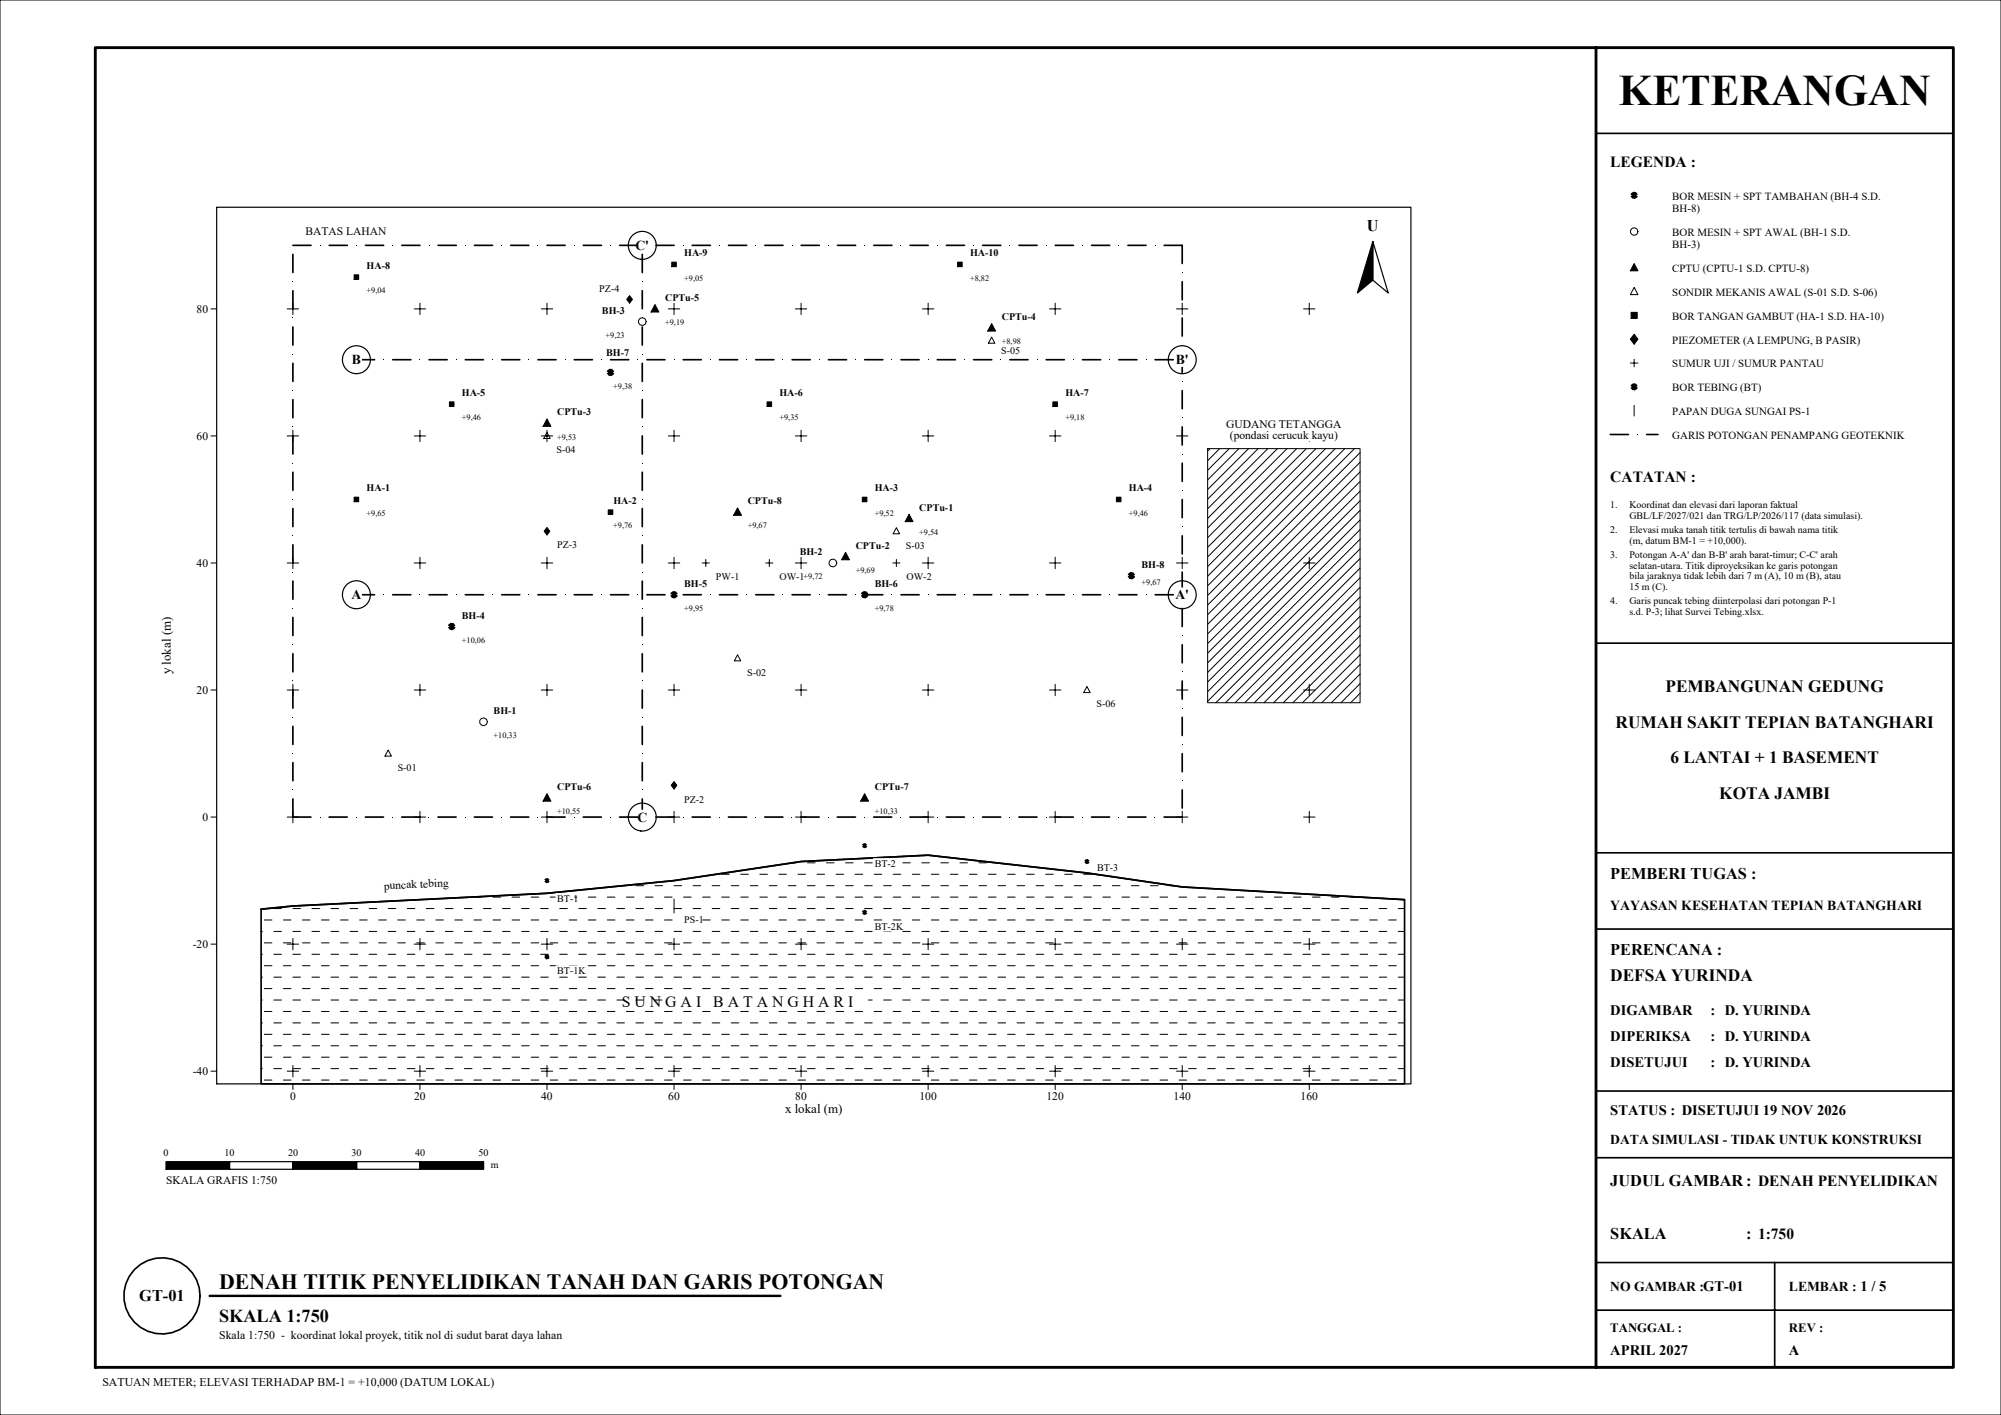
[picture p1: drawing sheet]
<svg xmlns="http://www.w3.org/2000/svg" width="420mm" height="297mm" viewBox="0 0 420 297" stroke-linecap="round" stroke-linejoin="round" font-family="sans-serif">
<defs><g id="words">
<text font-size="9.2" x="339.7" y="22">KETERANGAN</text>
<text font-size="4.6" x="46" y="270.5">DENAH TITIK PENYELIDIKAN TANAH DAN GARIS POTONGAN</text>
<text font-size="3.8" x="46" y="277.5">SKALA 1:750</text>
<g font-size="3.6">
<text x="349.6" y="145.2">PEMBANGUNAN GEDUNG</text>
<text x="339.1" y="152.7">RUMAH SAKIT TEPIAN BATANGHARI</text>
<text x="350.6" y="160.2">6 LANTAI + 1 BASEMENT</text>
<text x="360.9" y="167.7">KOTA JAMBI</text>
<text x="338" y="206">DEFSA YURINDA</text>
</g>
<g font-size="3.4">
<text x="286.9" y="48.5">U</text>
<text x="338" y="184.5">PEMBERI TUGAS :</text>
<text x="338" y="200.5">PERENCANA :</text>
<text x="338" y="249">JUDUL GAMBAR: DENAH PENYELIDIKAN</text>
<text x="338" y="260">SKALA</text>
<text x="366.5" y="260">: 1:750</text>
<text x="29.2" y="273.1">GT-01</text>
</g>
<g font-size="3.3">
<text x="130.5" y="211.4">S U N</text>
<text x="139.6" y="211.4">G A I</text>
<text x="149.7" y="211.4">B A T A N G H A R I</text>
</g>
<g font-size="3.2">
<text x="338" y="35">LEGENDA :</text>
<text x="338" y="101.2">CATATAN :</text>
</g>
<g font-size="3.1">
<text x="338" y="213">DIGAMBAR</text>
<text x="359" y="213">: D. YURINDA</text>
<text x="338" y="218.5">DIPERIKSA</text>
<text x="359" y="218.5">: D. YURINDA</text>
<text x="338" y="224">DISETUJUI</text>
<text x="359" y="224">: D. YURINDA</text>
<text x="338" y="234">STATUS : DISETUJUI 19 NOV 2026</text>
<text x="338" y="284.5">APRIL 2027</text>
<text x="375.5" y="284.5">A</text>
</g>
<g font-size="2.9">
<text x="133.4" y="52.5">C'</text>
<text x="73.9" y="76.5">B</text>
<text x="246.8" y="76.5">B</text>
<text x="248.7" y="76.5">'</text>
<text x="73.8" y="125.8">A</text>
<text x="246.7" y="125.8">A'</text>
<text x="133.8" y="172.5">C</text>
<text x="338" y="191">YAYASAN KESEHATAN TEPIAN BATANGHARI</text>
<text x="338" y="240.2">DATA SIMULASI - TIDAK UNTUK KONSTRUKSI</text>
<text x="338" y="271">NO GAMBAR :GT-01</text>
<text x="375.5" y="271">LEMBAR : 1 / 5</text>
</g>
<g font-size="2.7">
<text x="35.9" y="141.5" transform="rotate(-90 35.9 141.5)">y lokal (m)</text>
<text x="164.8" y="233.7">x lokal (m)</text>
<text x="338" y="279.5">TANGGAL :</text>
<text x="375.5" y="279.5">REV :</text>
</g>
<g font-size="2.5">
<text x="46" y="281">Skala 1:750 - koordinat lokal proyek, titik nol di sudut barat daya lahan</text>
<text x="21.5" y="291">SATUAN METER; ELEVASI TERHADAP BM-1 = +10,000 (DATUM LOKAL)</text>
</g>
<g font-size="2.4">
<text x="64.1" y="49.4">BATAS LAHAN</text>
<text x="41.3" y="65.6">80</text>
<text x="257.4" y="89.8">GUDA</text>
<text x="264.3" y="89.8">NG TETANGGA</text>
<text x="41.3" y="92.3">60</text>
<text x="258.1" y="92.2">(pondasi cerucuk</text>
<text x="275.3" y="92.2">kayu)</text>
<text x="41.3" y="119">40</text>
<text x="41.3" y="145.6">20</text>
<text x="42.5" y="172.3">0</text>
<text x="80.6" y="186.7" transform="rotate(-3 80.6 186.7)">puncak tebing</text>
<text x="40.5" y="199">-20</text>
<text x="40.5" y="225.6">-40</text>
<text x="60.9" y="230.9">0</text>
<text x="86.9" y="230.9">20</text>
<text x="113.6" y="230.9">40</text>
<text x="140.3" y="230.9">60</text>
<text x="166.9" y="230.9">80</text>
<text x="193" y="230.9">100</text>
<text x="219.7" y="230.9">120</text>
<text x="246.3" y="230.9">140</text>
<text x="273" y="230.9">160</text>
<text x="34.8" y="248.4">SKALA GRAFIS 1:750</text>
</g>
<g font-size="2.3">
<text x="351" y="41.9">BOR MESIN + SPT TAMBAHAN (BH-4 S.D.</text>
<text x="351" y="44.5">BH-8)</text>
<text x="351" y="49.5">BOR MESIN + SPT AWAL (BH-1 S.D.</text>
<text x="351" y="52.1">BH-3)</text>
<text x="351" y="57.1">CPTU (CPTU-1 S.D. CPTU-8)</text>
<text x="351" y="62.1">SONDIR MEKANIS AWAL (S-01 S.D. S-06)</text>
<text x="351" y="67.1">BOR TANGAN GAMBUT (HA-1 S.D. HA-10)</text>
<text x="351" y="72.1">PIEZOMETER (A LEMPUNG, B PASIR)</text>
<text x="351" y="77.1">SUMUR UJI / SUMUR PANTAU</text>
<text x="351" y="82.1">BOR TEBING (BT)</text>
<text x="351" y="87.1">PAPAN DUGA SUNGAI PS-1</text>
<text x="351" y="92.1">GARIS POTONGAN PENAMPANG GEOTEKNIK</text>
</g>
<g font-size="2.1">
<text x="143.6" y="53.8">HA-</text>
<text x="147.5" y="53.8">9</text>
<text x="203.6" y="53.8">HA-1</text>
<text x="208.5" y="53.8">0</text>
<text x="76.9" y="56.5">HA-</text>
<text x="80.8" y="56.5">8</text>
<text x="125.8" y="61.4">PZ-4</text>
<text x="126.3" y="65.8">BH-3</text>
<text x="139.6" y="63.2">CPTu</text>
<text x="145" y="63.2">-5</text>
<text x="210.3" y="67.2">CPTu</text>
<text x="215.7" y="67.2">-4</text>
<text x="127.3" y="74.8">BH-</text>
<text x="131" y="74.8">7</text>
<text x="210.1" y="74.3">S-05</text>
<text x="96.9" y="83.2">HA-</text>
<text x="100.8" y="83.2">5</text>
<text x="163.6" y="83.2">HA-</text>
<text x="167.5" y="83.2">6</text>
<text x="223.6" y="83.2">HA-</text>
<text x="227.5" y="83.2">7</text>
<text x="116.9" y="87.2">CPTu</text>
<text x="122.3" y="87.2">-3</text>
<text x="116.8" y="95.1">S-04</text>
<text x="76.9" y="103.2">HA-</text>
<text x="80.8" y="103.2">1</text>
<text x="128.8" y="105.8">HA-</text>
<text x="132.6" y="105.8">2</text>
<text x="156.9" y="105.8">CPTu</text>
<text x="162.3" y="105.8">-8</text>
<text x="183.6" y="103.2">HA-</text>
<text x="187.5" y="103.2">3</text>
<text x="192.9" y="107.2">CPTu</text>
<text x="198.3" y="107.2">-1</text>
<text x="236.9" y="103.2">HA-</text>
<text x="240.8" y="103.2">4</text>
<text x="338" y="106.7">1.</text>
<text x="342" y="106.7">Koordinat dan elevasi dari laporan faktual</text>
<text x="338" y="111.9">2.</text>
<text x="342" y="109">GBL/LF/2027/021 dan TRG/LP/2026/117 (data simulasi).</text>
<text x="342" y="111.9">Elevasi muka tanah titik tertulis di bawah nama titik</text>
<text x="116.9" y="115.1">PZ-3</text>
<text x="167.9" y="116.5">BH-2</text>
<text x="179.6" y="115.2">CPTu</text>
<text x="185" y="115.2">-2</text>
<text x="190.1" y="115.1">S-03</text>
<text x="239.6" y="119.2">BH-</text>
<text x="243.4" y="119.2">8</text>
<text x="338" y="117.1">3.</text>
<text x="342" y="114.2">(m, datum BM-1 = +10,000).</text>
<text x="342" y="117.1">Potongan A-A' dan B-B' arah barat-timur; C-C' arah</text>
<text x="342" y="119.4">selatan-utara. Titik diproyeksikan ke garis potongan</text>
<text x="143.6" y="123.2">BH-</text>
<text x="147.4" y="123.2">5</text>
<text x="150.3" y="121.8">PW-</text>
<text x="154.2" y="121.8">1</text>
<text x="163.6" y="121.8">OW-</text>
<text x="167.8" y="121.8">1</text>
<text x="183.6" y="123.2">BH-</text>
<text x="187.4" y="123.2">6</text>
<text x="190.3" y="121.8">OW-</text>
<text x="194.5" y="121.8">2</text>
<text x="342" y="121.6">bila jaraknya tidak lebih dari 7 m (A), 10 m (B), atau</text>
<text x="342" y="123.8">15 m (C).</text>
<text x="96.9" y="129.8">BH-</text>
<text x="100.7" y="129.8">4</text>
<text x="338" y="126.8">4.</text>
<text x="342" y="126.8">Garis puncak tebing diinterpolasi dari potongan P-1</text>
<text x="342" y="129.1">s.d. P-3; lihat Survei Tebing.xlsx.</text>
<text x="156.8" y="141.8">S-02</text>
<text x="103.6" y="149.8">BH-</text>
<text x="107.4" y="149.8">1</text>
<text x="230.1" y="148.5">S-06</text>
<text x="83.5" y="161.8">S-01</text>
<text x="116.9" y="165.8">CPTu</text>
<text x="122.3" y="165.8">-6</text>
<text x="183.6" y="165.8">CPTu</text>
<text x="189" y="165.8">-7</text>
<text x="143.6" y="168.5">PZ-2</text>
<text x="183.6" y="182">BT-2</text>
<text x="230.3" y="182.8">BT-3</text>
<text x="116.9" y="189.3">BT-1</text>
<text x="143.6" y="193.8">PS-1</text>
<text x="183.6" y="195.1">BT-2</text>
<text x="188.1" y="195.1">K</text>
<text x="116.9" y="204.5">BT-1</text>
<text x="121.4" y="204.5">K</text>
<text x="34.3" y="242.6">0</text>
<text x="47.1" y="242.6">10</text>
<text x="60.5" y="242.6">20</text>
<text x="73.8" y="242.6">30</text>
<text x="87.1" y="242.6">40</text>
<text x="100.5" y="242.6">50</text>
<text x="103" y="245.2">m</text>
</g>
<g font-size="1.7">
<text x="143.6" y="58.9">+9,05</text>
<text x="203.6" y="58.9">+8,82</text>
<text x="76.9" y="61.6">+9,04</text>
<text x="127.1" y="70.9">+9,23</text>
<text x="139.6" y="68.3">+9,19</text>
<text x="210.3" y="72.3">+8,98</text>
<text x="128.7" y="81.6">+9,38</text>
<text x="96.9" y="88.3">+9,46</text>
<text x="163.6" y="88.3">+9,35</text>
<text x="223.6" y="88.3">+9,18</text>
<text x="116.9" y="92.3">+9,53</text>
<text x="76.9" y="108.3">+9,65</text>
<text x="128.7" y="110.9">+9,76</text>
<text x="156.9" y="110.9">+9,67</text>
<text x="183.6" y="108.3">+9,52</text>
<text x="192.9" y="112.3">+9,54</text>
<text x="236.9" y="108.3">+9,46</text>
<text x="168.7" y="121.6">+9,72</text>
<text x="179.6" y="120.3">+9,69</text>
<text x="239.6" y="122.9">+9,67</text>
<text x="143.6" y="128.3">+9,95</text>
<text x="183.6" y="128.3">+9,78</text>
<text x="96.9" y="134.9">+10,06</text>
<text x="103.6" y="154.9">+10,33</text>
<text x="116.9" y="170.9">+10,55</text>
<text x="183.6" y="170.9">+10,33</text>
</g>
</g></defs>
<!-- layer: KERTAS-SKALA -->
<g fill="#000">
<path d="M34.8 245.4h13.4v-1.6zM34.8 243.8v1.6l13.4-1.6z"/>
<path d="M61.5 245.4h13.3v-1.6zM61.5 243.8v1.6l13.3-1.6z"/>
<path d="M88.2 245.4h13.3v-1.6zM88.2 243.8v1.6l13.3-1.6z"/>
</g>
<!-- layer: KOP -->
<path d="M0 0h420v297h-420z" fill="none" stroke="#000" stroke-width=".21"/>
<path d="M20 10h390v277h-390zM335 10v277" fill="none" stroke="#000" stroke-width=".6"/>
<path d="M335 28h75M335 135h75M335 179h75M335 195h75M335 229h75M335 243h75M335 265h75M335 275h75M372.5 265v22M335 287h75" fill="none" stroke="#000" stroke-width=".35"/>
<!-- layer: M-DATA -->
<g fill="none" stroke="#000" stroke-width=".21">
<path d="M74.3 57.7h1v.9h-1zM141 55h1v1h-1zM201 55h1v1h-1zM132.1 62.1l.6 .7-.6 .8-.6-.8zM137.5 63.9l.8 1.6h-1.6zM208.1 70.8l.7 1.2h-1.3zM208.1 67.9l.9 1.6h-1.7zM94.3 84.4h1v.9h-1zM114.8 90.8l.7 1.2h-1.4zM114.8 87.9l.8 1.6h-1.6zM161 84.4h1v.9h-1zM221 84.4h1v.9h-1z"/>
<path d="M253.5 94.2h32v53.3h-32zM254 94.2l-.5 .5M256 94.2l-2.5 2.5M258 94.2l-4.5 4.5M260 94.2l-6.5 6.5M262.1 94.2l-8.6 8.6M264.1 94.2l-10.6 10.6M266.1 94.2l-12.6 12.6M268.1 94.2l-14.6 14.6M270.1 94.2l-16.6 16.6M272.2 94.2l-18.7 18.7M274.2 94.2l-20.7 20.7"/>
<path d="M276.2 94.2l-22.7 22.7M278.2 94.2l-24.7 24.7M280.2 94.2l-26.7 26.7M282.3 94.2l-28.8 28.8M284.3 94.2l-30.8 30.8M285.5 99l-32 32M285.5 97l-32 32M285.5 95l-32 32M74.3 104.4h1v.9h-1zM114.8 110.7l.6 .8-.6 .8-.6-.8zM127.7 107h.9v1h-.9zM147.4 118.2h1.5"/>
<path d="M148.1 117.4v1.5M154.8 106.6l.8 1.6h-1.6zM160.7 118.2h1.5M161.5 117.4v1.5M177.5 115.9l.8 1.6h-1.6zM181 104.4h1v.9h-1zM187.4 118.2h1.5M188.1 110.8l.7 1.2h-1.3zM188.1 117.4v1.5M190.8 107.9l.8 1.6h-1.6zM234.3 104.4h1v.9h-1zM285.5 119.2l-28.3 28.3"/>
<path d="M285.5 117.2l-30.3 30.3M285.5 115.2l-32 32M285.5 113.2l-32 32M285.5 111.2l-32 32M285.5 109.1l-32 32M285.5 107.1l-32 32M285.5 105.1l-32 32M285.5 103.1l-32 32M285.5 101.1l-32 32M154.8 137.4l.7 1.3h-1.4zM285.5 139.5l-8.1 8M285.5 137.4l-10.1 10.1"/>
<path d="M285.5 135.4l-12.1 12.1M285.5 133.4l-14.1 14.1M285.5 131.4l-16.2 16.1M285.5 129.4l-18.2 18.1M285.5 127.3l-20.2 20.2M285.5 125.3l-22.2 22.2M285.5 123.3l-24.2 24.2M285.5 121.3l-26.3 26.2M81.5 157.4l.7 1.3h-1.4zM228.1 144.1l.7 1.3h-1.3zM285.5 145.5l-2 2M285.5 143.5l-4 4"/>
<path d="M285.5 141.5l-6 6M114.8 166.6l.8 1.6h-1.6zM141.5 164.1l.6 .7-.6 .8-.6-.8zM181.5 166.6l.8 1.6h-1.6zM141.5 188.7v2.9"/>
<circle cx="134.8" cy="67.5" r=".82"/>
<circle cx="174.8" cy="118.2" r=".82"/>
<circle cx="101.5" cy="151.5" r=".82"/>
</g>
<!-- layer: M-DATA-AIR -->
<g fill="none" stroke="#000" stroke-width=".21">
<path d="M54.8 195.5h.3M55.5 197.9h1.6M55.5 193.1h1.6M57.5 195.5h1.6M57.5 190.7h1.6M59.5 197.9h1.6M59.5 193.1h1.6M61.5 195.5h1.6M61.5 190.7h1.6M63.5 197.9h1.6M63.5 193.1h1.6M65.5 195.5h1.6"/>
<path d="M65.5 190.7h1.6M67.5 197.9h1.6M67.5 193.1h1.6M69.5 195.5h1.6M69.5 190.7h1.6M71.5 197.9h1.6M71.5 193.1h1.6M73.5 195.5h1.6M73.5 190.7h1.6M75.5 197.9h1.6M75.5 193.1h1.6M77.5 195.5h1.6"/>
<path d="M77.5 190.7h1.6M79.5 197.9h1.6M79.5 193.1h1.6M81.5 195.5h1.6M81.5 190.7h1.6M83.5 197.9h1.6M83.5 193.1h1.6M85.5 195.5h1.6M85.5 190.7h1.6M87.5 197.9h1.6M87.5 193.1h1.6M89.5 195.5h1.6"/>
<path d="M89.5 190.7h1.6M91.5 197.9h1.6M91.5 193.1h1.6M93.5 195.5h1.6M93.5 190.7h1.6M95.5 197.9h1.6M95.5 193.1h1.6M97.5 195.5h1.6M97.5 190.7h1.6M99.5 197.9h1.6M99.5 193.1h1.6M99.5 188.3h1.6"/>
<path d="M101.5 195.5h1.6M101.5 190.7h1.6M103.5 197.9h1.6M103.5 193.1h1.6M103.5 188.3h1.6M105.5 195.5h1.6M105.5 190.7h1.6M107.5 197.9h1.6M107.5 193.1h1.6M107.5 188.3h1.6M109.5 195.5h1.6M109.5 190.7h1.6"/>
<path d="M111.5 197.9h1.6M111.5 193.1h1.6M111.5 188.3h1.6M113.5 195.5h1.6M113.5 190.7h1.6M115.5 197.9h1.6M115.5 193.1h1.6M115.5 188.3h1.6M117.5 195.5h1.6M117.5 190.7h1.6M119.5 197.9h1.6M119.5 193.1h1.6"/>
<path d="M119.5 188.3h1.6M121.5 195.5h1.6M121.5 190.7h1.6M123.5 197.9h1.6M123.5 193.1h1.6M123.5 188.3h1.6M125.5 195.5h1.6M125.5 190.7h1.6M127.5 197.9h1.6M127.5 193.1h1.6M127.5 188.3h1.6M129.5 195.5h1.6"/>
<path d="M129.5 190.7h1.6M130.8 185.9h.3M131.5 197.9h1.6M131.5 193.1h1.6M131.5 188.3h1.6M133.5 195.5h1.6M133.5 190.7h1.6M133.5 185.9h1.6M135.5 197.9h1.6M135.5 193.1h1.6M135.5 188.3h1.6M137.5 195.5h1.6"/>
<path d="M137.5 190.7h1.6M137.5 185.9h1.6M139.5 197.9h1.6M139.5 193.1h1.6M139.5 188.3h1.6M141.5 195.5h1.6M141.5 190.7h1.6M141.5 185.9h1.6M143.5 197.9h1.6M143.5 193.1h1.6M143.5 188.3h1.6M145.5 195.5h1.6"/>
<path d="M145.5 190.7h1.6M145.5 185.9h1.6M147.5 197.9h1.6M147.5 193.1h1.6M147.5 188.3h1.6M149.5 195.5h1.6M149.5 190.7h1.6M149.5 185.9h1.6M151.5 197.9h1.6M151.5 193.1h1.6M151.5 188.3h1.6M151.5 183.5h1.6"/>
<path d="M153.5 195.5h1.6M153.5 190.7h1.6M153.5 185.9h1.6M155.5 197.9h1.6M155.5 193.1h1.6M155.5 188.3h1.6M155.5 183.5h1.6M157.5 195.5h1.6M157.5 190.7h1.6M157.5 185.9h1.6M159.5 197.9h1.6M159.5 193.1h1.6"/>
<path d="M159.5 188.3h1.6M159.5 183.5h1.6M161.5 195.5h1.6M161.5 190.7h1.6M161.5 185.9h1.6M163.5 197.9h1.6M163.5 193.1h1.6M163.5 188.3h1.6M163.5 183.5h1.6M165.5 195.5h1.6M165.5 190.7h1.6M165.5 185.9h1.6"/>
<path d="M166.4 181.1h.7M167.5 197.9h1.6M167.5 193.1h1.6M167.5 188.3h1.6M167.5 183.5h1.6M169.5 195.5h1.6M169.5 190.7h1.6M169.5 185.9h1.6M169.5 181.1h1.6M171.5 197.9h1.6M171.5 193.1h1.6M171.5 188.3h1.6"/>
<path d="M171.5 183.5h1.6M173.5 195.5h1.6M173.5 190.7h1.6M173.5 185.9h1.6M173.5 181.1h1.6M175.5 197.9h1.6M175.5 193.1h1.6M175.5 188.3h1.6M175.5 183.5h1.6M177.5 195.5h1.6M177.5 190.7h1.6M177.5 185.9h1.6"/>
<path d="M177.5 181.1h1.6M179.5 197.9h1.6M179.5 193.1h1.6M179.5 188.3h1.6M179.5 183.5h1.6M181.5 195.5h1.6M181.5 190.7h1.6M181.5 185.9h1.6M181.5 181.1h1.6M183.5 197.9h1.6M183.5 193.1h1.6M183.5 188.3h1.6"/>
<path d="M183.5 183.5h1.6M185.5 195.5h1.6M185.5 190.7h1.6M185.5 185.9h1.6M185.5 181.1h1.6M187.5 197.9h1.6M187.5 193.1h1.6M187.5 188.3h1.6M187.5 183.5h1.6M189.5 195.5h1.6M189.5 190.7h1.6M189.5 185.9h1.6"/>
<path d="M189.5 181.1h1.6M191.5 197.9h1.6M191.5 193.1h1.6M191.5 188.3h1.6M191.5 183.5h1.6M193.5 195.5h1.6M193.5 190.7h1.6M193.5 185.9h1.6M193.5 181.1h1.6M195.5 197.9h1.6M195.5 193.1h1.6M195.5 188.3h1.6"/>
<path d="M195.5 183.5h1.6M197.5 195.5h1.6M197.5 190.7h1.6M197.5 185.9h1.6M197.5 181.1h1.6M199.5 197.9h1.6M199.5 193.1h1.6M199.5 188.3h1.6M199.5 183.5h1.6M201.5 195.5h1.6M201.5 190.7h1.6M201.5 185.9h1.6"/>
<path d="M201.5 181.1h1.6M203.5 197.9h1.6M203.5 193.1h1.6M203.5 188.3h1.6M203.5 183.5h1.6M205.5 195.5h1.6M205.5 190.7h1.6M205.5 185.9h1.6M205.5 181.1h1.6M207.5 197.9h1.6M207.5 193.1h1.6M207.5 188.3h1.6"/>
<path d="M207.5 183.5h1.6M209.5 195.5h1.6M209.5 190.7h1.6M209.5 185.9h1.6M211.5 197.9h1.6M211.5 193.1h1.6M211.5 188.3h1.6M211.5 183.5h1.6M213.5 195.5h1.6M213.5 190.7h1.6M213.5 185.9h1.6M215.5 197.9h1.6"/>
<path d="M215.5 193.1h1.6M215.5 188.3h1.6M215.5 183.5h1.6M217.5 195.5h1.6M217.5 190.7h1.6M217.5 185.9h1.6M219.5 197.9h1.6M219.5 193.1h1.6M219.5 188.3h1.6M219.5 183.5h1.6M221.5 195.5h1.6M221.5 190.7h1.6"/>
<path d="M221.5 185.9h1.6M223.5 197.9h1.6M223.5 193.1h1.6M223.5 188.3h1.6M223.5 183.5h1.6M225.5 195.5h1.6M225.5 190.7h1.6M225.5 185.9h1.6M227.5 197.9h1.6M227.5 193.1h1.6M227.5 188.3h1.6M227.5 183.5h1.6"/>
<path d="M229.5 195.5h1.6M229.5 190.7h1.6M229.5 185.9h1.6M231.5 197.9h1.6M231.5 193.1h1.6M231.5 188.3h1.6M233.5 195.5h1.6M233.5 190.7h1.6M233.5 185.9h1.6M235.5 197.9h1.6M235.5 193.1h1.6M235.5 188.3h1.6"/>
<path d="M237.5 195.5h1.6M237.5 190.7h1.6M237.5 185.9h1.6M239.5 197.9h1.6M239.5 193.1h1.6M239.5 188.3h1.6M241.5 195.5h1.6M241.5 190.7h1.6M241.5 185.9h1.6M243.5 197.9h1.6M243.5 193.1h1.6M243.5 188.3h1.6"/>
<path d="M245.5 195.5h1.6M245.5 190.7h1.6M245.5 185.9h.8M247.5 197.9h1.6M247.5 193.1h1.6M247.5 188.3h1.6M249.5 195.5h1.6M249.5 190.7h1.6M251.5 197.9h1.6M251.5 193.1h1.6M251.5 188.3h1.6M253.5 195.5h1.6"/>
<path d="M253.5 190.7h1.6M255.5 197.9h1.6M255.5 193.1h1.6M255.5 188.3h1.6M257.5 195.5h1.6M257.5 190.7h1.6M259.5 197.9h1.6M259.5 193.1h1.6M259.5 188.3h1.6M261.5 195.5h1.6M261.5 190.7h1.6M263.5 197.9h1.6"/>
<path d="M263.5 193.1h1.6M263.5 188.3h1.6M265.5 195.5h1.6M265.5 190.7h1.6M267.5 197.9h1.6M267.5 193.1h1.6M267.5 188.3h1.6M269.5 195.5h1.6M269.5 190.7h1.6M271.5 197.9h1.6M271.5 193.1h1.6M271.5 188.3h1.6"/>
<path d="M273.5 195.5h1.6M273.5 190.7h1.6M275.5 197.9h1.6M275.5 193.1h1.6M275.5 188.3h1.6M277.5 195.5h1.6M277.5 190.7h1.6M279.5 197.9h1.6M279.5 193.1h1.6M279.5 188.3h1.6M281.5 195.5h1.6M281.5 190.7h1.6"/>
<path d="M283.5 197.9h1.6M283.5 193.1h1.6M283.5 188.3h1.6M285.5 195.5h1.6M285.5 190.7h1.6M287.5 197.9h1.6M287.5 193.1h1.6M289.5 195.5h1.6M289.5 190.7h1.6M291.5 197.9h1.6M291.5 193.1h1.6M293.5 195.5h1.3"/>
<path d="M293.5 190.7h1.3M54.8 219.5h.3M54.8 214.7h.3M54.8 209.9h.3M54.8 205.1h.3M54.8 200.3h.3M55.5 217.1h1.6M55.5 212.3h1.6M55.5 207.5h1.6M55.5 202.7h1.6M57.5 219.5h1.6M57.5 214.7h1.6"/>
<path d="M57.5 209.9h1.6M57.5 205.1h1.6M57.5 200.3h1.6M59.5 217.1h1.6M59.5 212.3h1.6M59.5 207.5h1.6M59.5 202.7h1.6M61.5 219.5h1.6M61.5 214.7h1.6M61.5 209.9h1.6M61.5 205.1h1.6M61.5 200.3h1.6"/>
<path d="M63.5 217.1h1.6M63.5 212.3h1.6M63.5 207.5h1.6M63.5 202.7h1.6M65.5 219.5h1.6M65.5 214.7h1.6M65.5 209.9h1.6M65.5 205.1h1.6M65.5 200.3h1.6M67.5 217.1h1.6M67.5 212.3h1.6M67.5 207.5h1.6"/>
<path d="M67.5 202.7h1.6M69.5 219.5h1.6M69.5 214.7h1.6M69.5 209.9h1.6M69.5 205.1h1.6M69.5 200.3h1.6M71.5 217.1h1.6M71.5 212.3h1.6M71.5 207.5h1.6M71.5 202.7h1.6M73.5 219.5h1.6M73.5 214.7h1.6"/>
<path d="M73.5 209.9h1.6M73.5 205.1h1.6M73.5 200.3h1.6M75.5 217.1h1.6M75.5 212.3h1.6M75.5 207.5h1.6M75.5 202.7h1.6M77.5 219.5h1.6M77.5 214.7h1.6M77.5 209.9h1.6M77.5 205.1h1.6M77.5 200.3h1.6"/>
<path d="M79.5 217.1h1.6M79.5 212.3h1.6M79.5 207.5h1.6M79.5 202.7h1.6M81.5 219.5h1.6M81.5 214.7h1.6M81.5 209.9h1.6M81.5 205.1h1.6M81.5 200.3h1.6M83.5 217.1h1.6M83.5 212.3h1.6M83.5 207.5h1.6"/>
<path d="M83.5 202.7h1.6M85.5 219.5h1.6M85.5 214.7h1.6M85.5 209.9h1.6M85.5 205.1h1.6M85.5 200.3h1.6M87.5 217.1h1.6M87.5 212.3h1.6M87.5 207.5h1.6M87.5 202.7h1.6M89.5 219.5h1.6M89.5 214.7h1.6"/>
<path d="M89.5 209.9h1.6M89.5 205.1h1.6M89.5 200.3h1.6M91.5 217.1h1.6M91.5 212.3h1.6M91.5 207.5h1.6M91.5 202.7h1.6M93.5 219.5h1.6M93.5 214.7h1.6M93.5 209.9h1.6M93.5 205.1h1.6M93.5 200.3h1.6"/>
<path d="M95.5 217.1h1.6M95.5 212.3h1.6M95.5 207.5h1.6M95.5 202.7h1.6M97.5 219.5h1.6M97.5 214.7h1.6M97.5 209.9h1.6M97.5 205.1h1.6M97.5 200.3h1.6M99.5 217.1h1.6M99.5 212.3h1.6M99.5 207.5h1.6"/>
<path d="M99.5 202.7h1.6M101.5 219.5h1.6M101.5 214.7h1.6M101.5 209.9h1.6M101.5 205.1h1.6M101.5 200.3h1.6M103.5 217.1h1.6M103.5 212.3h1.6M103.5 207.5h1.6M103.5 202.7h1.6M105.5 219.5h1.6M105.5 214.7h1.6"/>
<path d="M105.5 209.9h1.6M105.5 205.1h1.6M105.5 200.3h1.6M107.5 217.1h1.6M107.5 212.3h1.6M107.5 207.5h1.6M107.5 202.7h1.6M109.5 219.5h1.6M109.5 214.7h1.6M109.5 209.9h1.6M109.5 205.1h1.6M109.5 200.3h1.6"/>
<path d="M111.5 217.1h1.6M111.5 212.3h1.6M111.5 207.5h1.6M111.5 202.7h1.6M113.5 219.5h1.6M113.5 214.7h1.6M113.5 209.9h1.6M113.5 205.1h1.6M113.5 200.3h1.6M115.5 217.1h1.6M115.5 212.3h1.6M115.5 207.5h1.6"/>
<path d="M115.5 202.7h1.6M117.5 219.5h1.6M117.5 214.7h1.6M117.5 209.9h1.6M117.5 205.1h1.6M117.5 200.3h1.6M119.5 217.1h1.6M119.5 212.3h1.6M119.5 207.5h1.6M119.5 202.7h1.6M121.5 219.5h1.6M121.5 214.7h1.6"/>
<path d="M121.5 209.9h1.6M121.5 205.1h1.6M121.5 200.3h1.6M123.5 217.1h1.6M123.5 212.3h1.6M123.5 207.5h1.6M123.5 202.7h1.6M125.5 219.5h1.6M125.5 214.7h1.6M125.5 209.9h1.6M125.5 205.1h1.6M125.5 200.3h1.6"/>
<path d="M127.5 217.1h1.6M127.5 212.3h1.6M127.5 207.5h1.6M127.5 202.7h1.6M129.5 219.5h1.6M129.5 214.7h1.6M129.5 209.9h1.6M129.5 205.1h1.6M129.5 200.3h1.6M131.5 217.1h1.6M131.5 212.3h1.6M131.5 207.5h1.6"/>
<path d="M131.5 202.7h1.6M133.5 219.5h1.6M133.5 214.7h1.6M133.5 209.9h1.6M133.5 205.1h1.6M133.5 200.3h1.6M135.5 217.1h1.6M135.5 212.3h1.6M135.5 207.5h1.6M135.5 202.7h1.6M137.5 219.5h1.6M137.5 214.7h1.6"/>
<path d="M137.5 209.9h1.6M137.5 205.1h1.6M137.5 200.3h1.6M139.5 217.1h1.6M139.5 212.3h1.6M139.5 207.5h1.6M139.5 202.7h1.6M141.5 219.5h1.6M141.5 214.7h1.6M141.5 209.9h1.6M141.5 205.1h1.6M141.5 200.3h1.6"/>
<path d="M143.5 217.1h1.6M143.5 212.3h1.6M143.5 207.5h1.6M143.5 202.7h1.6M145.5 219.5h1.6M145.5 214.7h1.6M145.5 209.9h1.6M145.5 205.1h1.6M145.5 200.3h1.6M147.5 217.1h1.6M147.5 212.3h1.6M147.5 207.5h1.6"/>
<path d="M147.5 202.7h1.6M149.5 219.5h1.6M149.5 214.7h1.6M149.5 209.9h1.6M149.5 205.1h1.6M149.5 200.3h1.6M151.5 217.1h1.6M151.5 212.3h1.6M151.5 207.5h1.6M151.5 202.7h1.6M153.5 219.5h1.6M153.5 214.7h1.6"/>
<path d="M153.5 209.9h1.6M153.5 205.1h1.6M153.5 200.3h1.6M155.5 217.1h1.6M155.5 212.3h1.6M155.5 207.5h1.6M155.5 202.7h1.6M157.5 219.5h1.6M157.5 214.7h1.6M157.5 209.9h1.6M157.5 205.1h1.6M157.5 200.3h1.6"/>
<path d="M159.5 217.1h1.6M159.5 212.3h1.6M159.5 207.5h1.6M159.5 202.7h1.6M161.5 219.5h1.6M161.5 214.7h1.6M161.5 209.9h1.6M161.5 205.1h1.6M161.5 200.3h1.6M163.5 217.1h1.6M163.5 212.3h1.6M163.5 207.5h1.6"/>
<path d="M163.5 202.7h1.6M165.5 219.5h1.6M165.5 214.7h1.6M165.5 209.9h1.6M165.5 205.1h1.6M165.5 200.3h1.6M167.5 217.1h1.6M167.5 212.3h1.6M167.5 207.5h1.6M167.5 202.7h1.6M169.5 219.5h1.6M169.5 214.7h1.6"/>
<path d="M169.5 209.9h1.6M169.5 205.1h1.6M169.5 200.3h1.6M171.5 217.1h1.6M171.5 212.3h1.6M171.5 207.5h1.6M171.5 202.7h1.6M173.5 219.5h1.6M173.5 214.7h1.6M173.5 209.9h1.6M173.5 205.1h1.6M173.5 200.3h1.6"/>
<path d="M175.5 217.1h1.6M175.5 212.3h1.6M175.5 207.5h1.6M175.5 202.7h1.6M177.5 219.5h1.6M177.5 214.7h1.6M177.5 209.9h1.6M177.5 205.1h1.6M177.5 200.3h1.6M179.5 217.1h1.6M179.5 212.3h1.6M179.5 207.5h1.6"/>
<path d="M179.5 202.7h1.6M181.5 219.5h1.6M181.5 214.7h1.6M181.5 209.9h1.6M181.5 205.1h1.6M181.5 200.3h1.6M183.5 217.1h1.6M183.5 212.3h1.6M183.5 207.5h1.6M183.5 202.7h1.6M185.5 219.5h1.6M185.5 214.7h1.6"/>
<path d="M185.5 209.9h1.6M185.5 205.1h1.6M185.5 200.3h1.6M187.5 217.1h1.6M187.5 212.3h1.6M187.5 207.5h1.6M187.5 202.7h1.6M189.5 219.5h1.6M189.5 214.7h1.6M189.5 209.9h1.6M189.5 205.1h1.6M189.5 200.3h1.6"/>
<path d="M191.5 217.1h1.6M191.5 212.3h1.6M191.5 207.5h1.6M191.5 202.7h1.6M193.5 219.5h1.6M193.5 214.7h1.6M193.5 209.9h1.6M193.5 205.1h1.6M193.5 200.3h1.6M195.5 217.1h1.6M195.5 212.3h1.6M195.5 207.5h1.6"/>
<path d="M195.5 202.7h1.6M197.5 219.5h1.6M197.5 214.7h1.6M197.5 209.9h1.6M197.5 205.1h1.6M197.5 200.3h1.6M199.5 217.1h1.6M199.5 212.3h1.6M199.5 207.5h1.6M199.5 202.7h1.6M201.5 219.5h1.6M201.5 214.7h1.6"/>
<path d="M201.5 209.9h1.6M201.5 205.1h1.6M201.5 200.3h1.6M203.5 217.1h1.6M203.5 212.3h1.6M203.5 207.5h1.6M203.5 202.7h1.6M205.5 219.5h1.6M205.5 214.7h1.6M205.5 209.9h1.6M205.5 205.1h1.6M205.5 200.3h1.6"/>
<path d="M207.5 217.1h1.6M207.5 212.3h1.6M207.5 207.5h1.6M207.5 202.7h1.6M209.5 219.5h1.6M209.5 214.7h1.6M209.5 209.9h1.6M209.5 205.1h1.6M209.5 200.3h1.6M211.5 217.1h1.6M211.5 212.3h1.6M211.5 207.5h1.6"/>
<path d="M211.5 202.7h1.6M213.5 219.5h1.6M213.5 214.7h1.6M213.5 209.9h1.6M213.5 205.1h1.6M213.5 200.3h1.6M215.5 217.1h1.6M215.5 212.3h1.6M215.5 207.5h1.6M215.5 202.7h1.6M217.5 219.5h1.6M217.5 214.7h1.6"/>
<path d="M217.5 209.9h1.6M217.5 205.1h1.6M217.5 200.3h1.6M219.5 217.1h1.6M219.5 212.3h1.6M219.5 207.5h1.6M219.5 202.7h1.6M221.5 219.5h1.6M221.5 214.7h1.6M221.5 209.9h1.6M221.5 205.1h1.6M221.5 200.3h1.6"/>
<path d="M223.5 217.1h1.6M223.5 212.3h1.6M223.5 207.5h1.6M223.5 202.7h1.6M225.5 219.5h1.6M225.5 214.7h1.6M225.5 209.9h1.6M225.5 205.1h1.6M225.5 200.3h1.6M227.5 217.1h1.6M227.5 212.3h1.6M227.5 207.5h1.6"/>
<path d="M227.5 202.7h1.6M229.5 219.5h1.6M229.5 214.7h1.6M229.5 209.9h1.6M229.5 205.1h1.6M229.5 200.3h1.6M231.5 217.1h1.6M231.5 212.3h1.6M231.5 207.5h1.6M231.5 202.7h1.6M233.5 219.5h1.6M233.5 214.7h1.6"/>
<path d="M233.5 209.9h1.6M233.5 205.1h1.6M233.5 200.3h1.6M235.5 217.1h1.6M235.5 212.3h1.6M235.5 207.5h1.6M235.5 202.7h1.6M237.5 219.5h1.6M237.5 214.7h1.6M237.5 209.9h1.6M237.5 205.1h1.6M237.5 200.3h1.6"/>
<path d="M239.5 217.1h1.6M239.5 212.3h1.6M239.5 207.5h1.6M239.5 202.7h1.6M241.5 219.5h1.6M241.5 214.7h1.6M241.5 209.9h1.6M241.5 205.1h1.6M241.5 200.3h1.6M243.5 217.1h1.6M243.5 212.3h1.6M243.5 207.5h1.6"/>
<path d="M243.5 202.7h1.6M245.5 219.5h1.6M245.5 214.7h1.6M245.5 209.9h1.6M245.5 205.1h1.6M245.5 200.3h1.6M247.5 217.1h1.6M247.5 212.3h1.6M247.5 207.5h1.6M247.5 202.7h1.6M249.5 219.5h1.6M249.5 214.7h1.6"/>
<path d="M249.5 209.9h1.6M249.5 205.1h1.6M249.5 200.3h1.6M251.5 217.1h1.6M251.5 212.3h1.6M251.5 207.5h1.6M251.5 202.7h1.6M253.5 219.5h1.6M253.5 214.7h1.6M253.5 209.9h1.6M253.5 205.1h1.6M253.5 200.3h1.6"/>
<path d="M255.5 217.1h1.6M255.5 212.3h1.6M255.5 207.5h1.6M255.5 202.7h1.6M257.5 219.5h1.6M257.5 214.7h1.6M257.5 209.9h1.6M257.5 205.1h1.6M257.5 200.3h1.6M259.5 217.1h1.6M259.5 212.3h1.6M259.5 207.5h1.6"/>
<path d="M259.5 202.7h1.6M261.5 219.5h1.6M261.5 214.7h1.6M261.5 209.9h1.6M261.5 205.1h1.6M261.5 200.3h1.6M263.5 217.1h1.6M263.5 212.3h1.6M263.5 207.5h1.6M263.5 202.7h1.6M265.5 219.5h1.6M265.5 214.7h1.6"/>
<path d="M265.5 209.9h1.6M265.5 205.1h1.6M265.5 200.3h1.6M267.5 217.1h1.6M267.5 212.3h1.6M267.5 207.5h1.6M267.5 202.7h1.6M269.5 219.5h1.6M269.5 214.7h1.6M269.5 209.9h1.6M269.5 205.1h1.6M269.5 200.3h1.6"/>
<path d="M271.5 217.1h1.6M271.5 212.3h1.6M271.5 207.5h1.6M271.5 202.7h1.6M273.5 219.5h1.6M273.5 214.7h1.6M273.5 209.9h1.6M273.5 205.1h1.6M273.5 200.3h1.6M275.5 217.1h1.6M275.5 212.3h1.6M275.5 207.5h1.6"/>
<path d="M275.5 202.7h1.6M277.5 219.5h1.6M277.5 214.7h1.6M277.5 209.9h1.6M277.5 205.1h1.6M277.5 200.3h1.6M279.5 217.1h1.6M279.5 212.3h1.6M279.5 207.5h1.6M279.5 202.7h1.6M281.5 219.5h1.6M281.5 214.7h1.6"/>
<path d="M281.5 209.9h1.6M281.5 205.1h1.6M281.5 200.3h1.6M283.5 217.1h1.6M283.5 212.3h1.6M283.5 207.5h1.6M283.5 202.7h1.6M285.5 219.5h1.6M285.5 214.7h1.6M285.5 209.9h1.6M285.5 205.1h1.6M285.5 200.3h1.6"/>
<path d="M287.5 217.1h1.6M287.5 212.3h1.6M287.5 207.5h1.6M287.5 202.7h1.6M289.5 219.5h1.6M289.5 214.7h1.6M289.5 209.9h1.6M289.5 205.1h1.6M289.5 200.3h1.6M291.5 217.1h1.6M291.5 212.3h1.6M291.5 207.5h1.6"/>
<path d="M291.5 202.7h1.6M293.5 219.5h1.3M293.5 214.7h1.3M293.5 209.9h1.3M293.5 205.1h1.3M293.5 200.3h1.3M54.8 224.3h.3M55.5 226.7h1.6M55.5 221.9h1.6M57.5 224.3h1.6M59.5 226.7h1.6M59.5 221.9h1.6"/>
<path d="M61.5 224.3h1.6M63.5 226.7h1.6M63.5 221.9h1.6M65.5 224.3h1.6M67.5 226.7h1.6M67.5 221.9h1.6M69.5 224.3h1.6M71.5 226.7h1.6M71.5 221.9h1.6M73.5 224.3h1.6M75.5 226.7h1.6M75.5 221.9h1.6"/>
<path d="M77.5 224.3h1.6M79.5 226.7h1.6M79.5 221.9h1.6M81.5 224.3h1.6M83.5 226.7h1.6M83.5 221.9h1.6M85.5 224.3h1.6M87.5 226.7h1.6M87.5 221.9h1.6M89.5 224.3h1.6M91.5 226.7h1.6M91.5 221.9h1.6"/>
<path d="M93.5 224.3h1.6M95.5 226.7h1.6M95.5 221.9h1.6M97.5 224.3h1.6M99.5 226.7h1.6M99.5 221.9h1.6M101.5 224.3h1.6M103.5 226.7h1.6M103.5 221.9h1.6M105.5 224.3h1.6M107.5 226.7h1.6M107.5 221.9h1.6"/>
<path d="M109.5 224.3h1.6M111.5 226.7h1.6M111.5 221.9h1.6M113.5 224.3h1.6M115.5 226.7h1.6M115.5 221.9h1.6M117.5 224.3h1.6M119.5 226.7h1.6M119.5 221.9h1.6M121.5 224.3h1.6M123.5 226.7h1.6M123.5 221.9h1.6"/>
<path d="M125.5 224.3h1.6M127.5 226.7h1.6M127.5 221.9h1.6M129.5 224.3h1.6M131.5 226.7h1.6M131.5 221.9h1.6M133.5 224.3h1.6M135.5 226.7h1.6M135.5 221.9h1.6M137.5 224.3h1.6M139.5 226.7h1.6M139.5 221.9h1.6"/>
<path d="M141.5 224.3h1.6M143.5 226.7h1.6M143.5 221.9h1.6M145.5 224.3h1.6M147.5 226.7h1.6M147.5 221.9h1.6M149.5 224.3h1.6M151.5 226.7h1.6M151.5 221.9h1.6M153.5 224.3h1.6M155.5 226.7h1.6M155.5 221.9h1.6"/>
<path d="M157.5 224.3h1.6M159.5 226.7h1.6M159.5 221.9h1.6M161.5 224.3h1.6M163.5 226.7h1.6M163.5 221.9h1.6M165.5 224.3h1.6M167.5 226.7h1.6M167.5 221.9h1.6M169.5 224.3h1.6M171.5 226.7h1.6M171.5 221.9h1.6"/>
<path d="M173.5 224.3h1.6M175.5 226.7h1.6M175.5 221.9h1.6M177.5 224.3h1.6M179.5 226.7h1.6M179.5 221.9h1.6M181.5 224.3h1.6M183.5 226.7h1.6M183.5 221.9h1.6M185.5 224.3h1.6M187.5 226.7h1.6M187.5 221.9h1.6"/>
<path d="M189.5 224.3h1.6M191.5 226.7h1.6M191.5 221.9h1.6M193.5 224.3h1.6M195.5 226.7h1.6M195.5 221.9h1.6M197.5 224.3h1.6M199.5 226.7h1.6M199.5 221.9h1.6M201.5 224.3h1.6M203.5 226.7h1.6M203.5 221.9h1.6"/>
<path d="M205.5 224.3h1.6M207.5 226.7h1.6M207.5 221.9h1.6M209.5 224.3h1.6M211.5 226.7h1.6M211.5 221.9h1.6M213.5 224.3h1.6M215.5 226.7h1.6M215.5 221.9h1.6M217.5 224.3h1.6M219.5 226.7h1.6M219.5 221.9h1.6"/>
<path d="M221.5 224.3h1.6M223.5 226.7h1.6M223.5 221.9h1.6M225.5 224.3h1.6M227.5 226.7h1.6M227.5 221.9h1.6M229.5 224.3h1.6M231.5 226.7h1.6M231.5 221.9h1.6M233.5 224.3h1.6M235.5 226.7h1.6M235.5 221.9h1.6"/>
<path d="M237.5 224.3h1.6M239.5 226.7h1.6M239.5 221.9h1.6M241.5 224.3h1.6M243.5 226.7h1.6M243.5 221.9h1.6M245.5 224.3h1.6M247.5 226.7h1.6M247.5 221.9h1.6M249.5 224.3h1.6M251.5 226.7h1.6M251.5 221.9h1.6"/>
<path d="M253.5 224.3h1.6M255.5 226.7h1.6M255.5 221.9h1.6M257.5 224.3h1.6M259.5 226.7h1.6M259.5 221.9h1.6M261.5 224.3h1.6M263.5 226.7h1.6M263.5 221.9h1.6M265.5 224.3h1.6M267.5 226.7h1.6M267.5 221.9h1.6"/>
<path d="M269.5 224.3h1.6M271.5 226.7h1.6M271.5 221.9h1.6M273.5 224.3h1.6M275.5 226.7h1.6M275.5 221.9h1.6M277.5 224.3h1.6M279.5 226.7h1.6M279.5 221.9h1.6M281.5 224.3h1.6M283.5 226.7h1.6M283.5 221.9h1.6"/>
<path d="M285.5 224.3h1.6M287.5 226.7h1.6M287.5 221.9h1.6M289.5 224.3h1.6M291.5 226.7h1.6M291.5 221.9h1.6M293.5 224.3h1.3"/>
</g>
<!-- layer: M-BINGKAI -->
<path d="M45.5 43.5h250.6v184h-250.6z" fill="none" stroke="#000" stroke-width=".25"/>
<!-- layer: M-GRID -->
<g fill="none" stroke="#000" stroke-width=".21">
<path d="M60.3 64.8h2.4M61.5 63.6v2.4M86.9 64.8h2.4M88.1 63.6v2.4M113.6 64.8h2.4M114.8 63.6v2.4M140.3 64.8h2.4M141.5 63.6v2.4M166.9 64.8h2.4M168.1 63.6v2.4M193.6 64.8h2.4M194.8 63.6v2.4"/>
<path d="M220.3 64.8h2.4M221.5 63.6v2.4M246.9 64.8h2.4M248.1 63.6v2.4M273.6 64.8h2.4M274.8 63.6v2.4M60.3 91.5h2.4M61.5 90.3v2.4M86.9 91.5h2.4M88.1 90.3v2.4M113.6 91.5h2.4M114.8 90.3v2.4"/>
<path d="M140.3 91.5h2.4M141.5 90.3v2.4M166.9 91.5h2.4M168.1 90.3v2.4M193.6 91.5h2.4M194.8 90.3v2.4M220.3 91.5h2.4M221.5 90.3v2.4M246.9 91.5h2.4M248.1 90.3v2.4M273.6 91.5h2.4M274.8 90.3v2.4"/>
<path d="M60.3 118.2h2.4M61.5 117v2.4M86.9 118.2h2.4M88.1 117v2.4M113.6 118.2h2.4M114.8 117v2.4M140.3 118.2h2.4M141.5 117v2.4M166.9 118.2h2.4M168.1 117v2.4M193.6 118.2h2.4M194.8 117v2.4"/>
<path d="M220.3 118.2h2.4M221.5 117v2.4M246.9 118.2h2.4M248.1 117v2.4M273.6 118.2h2.4M274.8 117v2.4M60.3 144.8h2.4M61.5 143.6v2.4M86.9 144.8h2.4M88.1 143.6v2.4M113.6 144.8h2.4M114.8 143.6v2.4"/>
<path d="M140.3 144.8h2.4M141.5 143.6v2.4M166.9 144.8h2.4M168.1 143.6v2.4M193.6 144.8h2.4M194.8 143.6v2.4M220.3 144.8h2.4M221.5 143.6v2.4M246.9 144.8h2.4M248.1 143.6v2.4M273.6 144.8h2.4M274.8 143.6v2.4"/>
<path d="M60.3 171.5h2.4M61.5 170.3v2.4M86.9 171.5h2.4M88.1 170.3v2.4M113.6 171.5h2.4M114.8 170.3v2.4M140.3 171.5h2.4M141.5 170.3v2.4M166.9 171.5h2.4M168.1 170.3v2.4M193.6 171.5h2.4M194.8 170.3v2.4"/>
<path d="M220.3 171.5h2.4M221.5 170.3v2.4M246.9 171.5h2.4M248.1 170.3v2.4M273.6 171.5h2.4M274.8 170.3v2.4M60.3 198.2h2.4M61.5 197v2.4M86.9 198.2h2.4M88.1 197v2.4M113.6 198.2h2.4M114.8 197v2.4"/>
<path d="M140.3 198.2h2.4M141.5 197v2.4M166.9 198.2h2.4M168.1 197v2.4M193.6 198.2h2.4M194.8 197v2.4M220.3 198.2h2.4M221.5 197v2.4M246.9 198.2h2.4M248.1 197v2.4M273.6 198.2h2.4M274.8 197v2.4"/>
<path d="M60.3 224.8h2.4M61.5 223.6v2.4M86.9 224.8h2.4M88.1 223.6v2.4M113.6 224.8h2.4M114.8 223.6v2.4M140.3 224.8h2.4M141.5 223.6v2.4M166.9 224.8h2.4M168.1 223.6v2.4M193.6 224.8h2.4M194.8 223.6v2.4"/>
<path d="M220.3 224.8h2.4M221.5 223.6v2.4M246.9 224.8h2.4M248.1 223.6v2.4M273.6 224.8h2.4M274.8 223.6v2.4"/>
</g>
<!-- layer: M-GRID-TEKS -->
<g fill="none" stroke="#000" stroke-width=".21">
<path d="M44.3 64.8h1.2M44.3 91.5h1.2M44.3 118.2h1.2M44.3 144.8h1.2M44.3 171.5h1.2M44.3 198.2h1.2M44.3 224.8h1.2M61.5 227.5v1.2M88.1 227.5v1.2M114.8 227.5v1.2M141.5 227.5v1.2M168.1 227.5v1.2"/>
<path d="M194.8 227.5v1.2M221.5 227.5v1.2M248.1 227.5v1.2M274.8 227.5v1.2"/>
</g>
<!-- layer: M-DATA -->
<g fill="none" stroke="#000" stroke-width=".35">
<path d="M61.5 51.5h3.8M61.5 53.4v3.8M69.1 51.5h3.8M76.7 51.5h3.8M84.3 51.5h3.8M92 51.5h3.8M99.6 51.5h3.8M107.2 51.5h3.8M114.8 51.5h3.8M122.4 51.5h3.8M130.1 51.5h3.8M134.8 53.4v3.8"/>
<path d="M137.7 51.5h3.8M145.3 51.5h3.8M152.9 51.5h3.8M160.5 51.5h3.8M168.2 51.5h3.8M175.8 51.5h3.8M183.4 51.5h3.8M191 51.5h3.8M198.6 51.5h3.8M206.3 51.5h3.8M213.9 51.5h3.8M221.5 51.5h3.8"/>
<path d="M229.1 51.5h3.8M236.7 51.5h3.8M244.4 51.5h3.7v3.8M248.1 59.1v3.8M61.5 61v3.8M61.5 68.6v3.8M61.5 76.2v3.9M74.8 75.5h3.8M82.4 75.5h3.8M90.1 75.5h3.8M97.7 75.5h3.8M105.3 75.5h3.8"/>
<path d="M112.9 75.5h3.8M120.5 75.5h3.8M128.2 75.5h3.8M134.8 61v3.8M134.8 68.6v3.8M134.8 76.2v3.9M135.8 75.5h3.8M143.4 75.5h3.8M151 75.5h3.8M158.6 75.5h3.8M166.3 75.5h3.8M173.9 75.5h3.8"/>
<path d="M181.5 75.5h3.8M189.1 75.5h3.8M196.7 75.5h3.8M204.4 75.5h3.8M212 75.5h3.8M219.6 75.5h3.8M227.2 75.5h3.8M234.8 75.5h3.8M242.5 75.5h3.8M248.1 66.7v3.9M248.1 74.4v3.8M61.5 83.9v3.8"/>
<path d="M61.5 91.5v3.8M61.5 99.1v3.8M134.8 83.9v3.8M134.8 91.5v3.8M134.8 99.1v3.8M248.1 82v3.8M248.1 89.6v3.8M248.1 97.2v3.8M61.5 106.7v3.8M61.5 114.3v3.9M134.8 106.7v3.8M134.8 114.3v3.9"/>
<path d="M248.1 104.8v3.9M248.1 112.5v3.8M61.5 122v3.8M61.5 129.6v3.8M61.5 137.2v3.8M74.8 124.8h3.8M82.4 124.8h3.8M90.1 124.8h3.8M97.7 124.8h3.8M105.3 124.8h3.8M112.9 124.8h3.8M120.5 124.8h3.8"/>
<path d="M128.2 124.8h3.8M134.8 122v3.8M134.8 129.6v3.8M134.8 137.2v3.8M135.8 124.8h3.8M143.4 124.8h3.8M151 124.8h3.8M158.6 124.8h3.8M166.3 124.8h3.8M173.9 124.8h3.8M181.5 124.8h3.8M189.1 124.8h3.8"/>
<path d="M196.7 124.8h3.8M204.4 124.8h3.8M212 124.8h3.8M219.6 124.8h3.8M227.2 124.8h3.8M234.8 124.8h3.8M242.5 124.8h3.8M248.1 120.1v3.8M248.1 127.7v3.8M248.1 135.3v3.8M61.5 144.8v3.8M61.5 152.5v3.8"/>
<path d="M134.8 144.8v3.8M134.8 152.5v3.8M248.1 142.9v3.9M248.1 150.6v3.8M248.1 158.2v3.8M61.5 167.7v3.8h3.8M61.5 160.1v3.8M69.1 171.5h3.8M76.7 171.5h3.8M84.3 171.5h3.8M91.9 171.5h3.8M99.6 171.5h3.8"/>
<path d="M107.2 171.5h3.8M114.8 171.5h3.8M122.4 171.5h3.8M130 171.5h3.8M134.8 160.1v3.8M134.8 167.7v3.8M137.7 171.5h3.8M145.3 171.5h3.8M152.9 171.5h3.8M160.5 171.5h3.8M168.1 171.5h3.8M175.8 171.5h3.8"/>
<path d="M183.4 171.5h3.8M191 171.5h3.8M198.6 171.5h3.8M206.2 171.5h3.8M213.9 171.5h3.8M221.5 171.5h3.8M229.1 171.5h3.8M236.7 171.5h3.8M244.3 171.5h3.8M248.1 165.8v3.8M54.8 190.8l6.7-.6 53.3-2.7 26.7-2.7 26.6-4 26.7-1.3 33.3 3.7 20 3 46.7 2.6v38.7h-240zM294.8 188.8l-46.7-2.6-20-3-33.3-3.7-26.7 1.3-26.6 4-26.7 2.7-53.3 2.7-6.7 .6"/>
</g>
<g fill="#000">
<path d="M61.4 59h.2v.2h-.2zM67.1 51.4h.2v.2h-.2zM74.7 51.4h.2v.2h-.2zM82.3 51.4h.2v.2h-.2zM90 51.4h.1v.2h-.1zM97.6 51.4h.2v.2h-.2zM105.2 51.4h.2v.2h-.2zM112.8 51.4h.2v.2h-.2zM120.4 51.4h.2v.2h-.2zM128.1 51.4h.1v.2h-.1zM134.7 59h.2v.2h-.2zM135.7 51.4h.2v.2h-.2z"/>
<path d="M143.3 51.4h.2v.2h-.2zM150.9 51.4h.2v.2h-.2zM158.5 51.4h.2v.2h-.2zM166.2 51.4h.1v.2h-.1zM173.8 51.4h.2v.2h-.2zM181.4 51.4h.2v.2h-.2zM189 51.4h.2v.2h-.2zM196.6 51.4h.2v.2h-.2zM204.3 51.4h.1v.2h-.1zM211.9 51.4h.2v.2h-.2zM219.5 51.4h.2v.2h-.2zM227.1 51.4h.2v.2h-.2z"/>
<path d="M234.7 51.4h.2v.2h-.2zM242.4 51.4h.1v.2h-.1zM248.1 57.1h.1v.2h-.1zM61.4 74.3h.2v.1h-.2zM61.4 66.6h.2v.2h-.2zM80.4 75.4h.2v.2h-.2zM88.1 75.4h.1v.2h-.1zM95.7 75.4h.2v.2h-.2zM103.3 75.4h.2v.2h-.2zM110.9 75.4h.2v.2h-.2zM118.5 75.4h.2v.2h-.2zM126.2 75.4h.1v.2h-.1z"/>
<path d="M133.8 75.4h.2v.2h-.2zM134.7 74.3h.2v.1h-.2zM134.7 66.6h.2v.2h-.2zM141.4 75.4h.2v.2h-.2zM149 75.4h.2v.2h-.2zM156.6 75.4h.2v.2h-.2zM164.3 75.4h.1v.2h-.1zM171.9 75.4h.2v.2h-.2zM179.5 75.4h.2v.2h-.2zM187.1 75.4h.2v.2h-.2zM194.7 75.4h.2v.2h-.2zM202.4 75.4h.1v.2h-.1z"/>
<path d="M210 75.4h.2v.2h-.2zM217.6 75.4h.2v.2h-.2zM225.2 75.4h.2v.2h-.2zM232.8 75.4h.2v.2h-.2zM240.5 75.4h.1v.2h-.1zM248.1 64.7h.1v.2h-.1zM248.1 72.4h.1v.1h-.1zM61.4 97.1h.2v.2h-.2zM61.4 89.5h.2v.2h-.2zM61.4 81.9h.2v.2h-.2zM134.7 97.1h.2v.2h-.2zM134.7 89.5h.2v.2h-.2z"/>
<path d="M134.7 81.9h.2v.2h-.2zM248.1 80h.1v.2h-.1zM248.1 87.6h.1v.2h-.1zM248.1 95.2h.1v.2h-.1zM61.4 112.4h.2v.1h-.2zM61.4 104.7h.2v.2h-.2zM134.7 112.4h.2v.1h-.2zM134.7 104.7h.2v.2h-.2zM248.1 102.8h.1v.2h-.1zM248.1 110.5h.1v.1h-.1zM248.1 118.1h.1v.2h-.1zM61.4 135.2h.2v.2h-.2z"/>
<path d="M61.4 127.6h.2v.2h-.2zM61.4 120h.2v.2h-.2zM80.4 124.7h.2v.2h-.2zM88.1 124.7h.1v.2h-.1zM95.7 124.7h.2v.2h-.2zM103.3 124.7h.2v.2h-.2zM110.9 124.7h.2v.2h-.2zM118.5 124.7h.2v.2h-.2zM126.2 124.7h.1v.2h-.1zM133.8 124.7h.2v.2h-.2zM134.7 135.2h.2v.2h-.2zM134.7 127.6h.2v.2h-.2z"/>
<path d="M134.7 120h.2v.2h-.2zM141.4 124.7h.2v.2h-.2zM149 124.7h.2v.2h-.2zM156.6 124.7h.2v.2h-.2zM164.3 124.7h.1v.2h-.1zM171.9 124.7h.2v.2h-.2zM179.5 124.7h.2v.2h-.2zM187.1 124.7h.2v.2h-.2zM194.7 124.7h.2v.2h-.2zM202.4 124.7h.1v.2h-.1zM210 124.7h.2v.2h-.2zM217.6 124.7h.2v.2h-.2z"/>
<path d="M225.2 124.7h.2v.2h-.2zM232.8 124.7h.2v.2h-.2zM240.5 124.7h.1v.2h-.1zM248.1 125.7h.1v.2h-.1zM248.1 133.3h.1v.2h-.1zM61.4 158.1h.2v.2h-.2zM61.4 150.5h.2v.1h-.2zM61.4 142.8h.2v.2h-.2zM134.7 158.1h.2v.2h-.2zM134.7 150.5h.2v.1h-.2zM134.7 142.8h.2v.2h-.2zM248.1 140.9h.1v.2h-.1z"/>
<path d="M248.1 148.6h.1v.1h-.1zM248.1 156.2h.1v.2h-.1zM61.4 165.7h.2v.2h-.2zM67.1 171.4h.2v.2h-.2zM74.7 171.4h.2v.2h-.2zM82.3 171.4h.2v.2h-.2zM89.9 171.4h.2v.2h-.2zM97.6 171.4h.1v.2h-.1zM105.2 171.4h.2v.2h-.2zM112.8 171.4h.2v.2h-.2zM120.4 171.4h.2v.2h-.2zM128 171.4h.2v.2h-.2z"/>
<path d="M134.7 165.7h.2v.2h-.2zM135.7 171.4h.1v.2h-.1zM143.3 171.4h.2v.2h-.2zM150.9 171.4h.2v.2h-.2zM158.5 171.4h.2v.2h-.2zM166.1 171.4h.2v.2h-.2zM173.8 171.4h.1v.2h-.1zM181.4 171.4h.2v.2h-.2zM189 171.4h.2v.2h-.2zM196.6 171.4h.2v.2h-.2zM204.2 171.4h.2v.2h-.2zM211.9 171.4h.1v.2h-.1z"/>
<path d="M219.5 171.4h.2v.2h-.2zM227.1 171.4h.2v.2h-.2zM234.7 171.4h.2v.2h-.2zM242.3 171.4h.2v.2h-.2zM248.1 163.8h.1v.2h-.1z"/>
<path d="M75.3 57.7l-1 .9h1zM74.3 57.7v.9l1-.9z"/>
<path d="M142 55l-1 1h1zM141 55v1l1-1z"/>
<path d="M201 56h1v-1zM201 55v1l1-1z"/>
<path d="M127.4 78.3l.3 .5 .4-.8zM128 78.1l.1-.1-.4 .8zM128 78.1l-.3 .7 .6 .2zM128 78.1l.3 .9zM128 78.2l.3 .8 .5-.4zM128 78.2l.8 .4zM128.1 78.3l.7 .3 .1-.3zM128.2 78l-.1 .3h.8zM128.6 77.5l-.4 .8 .7-.3zM128.6 77.5l-.4 .8zM128 77.4l.3 .9 .3-.8zM128 77.4l.3 .9zM127.5 77.7l.8 .4-.3-.7zM127.5 77.7l.8 .4zM127.5 77.7l-.1 .3h.8zM127.4 78l.7 .3 .1-.3z"/>
<path d="M132.7 62.8l-.6 .8zM131.5 62.8l.6 .8 .6-.8zM132.1 62.1l-.6 .7h1.2zM132.1 62.1l-.6 .7z"/>
<path d="M137.5 63.9l-.8 1.6h1.6zM137.5 63.9l-.8 1.6z"/>
<path d="M208.1 67.9l-.8 1.6h1.7zM208.1 67.9l-.8 1.6z"/>
<path d="M94.3 85.3h1v-.9zM94.3 84.4v.9l1-.9z"/>
<path d="M114.8 87.9l-.8 1.6h1.6zM114.8 87.9l-.8 1.6z"/>
<path d="M161 85.3h1v-.9zM161 84.4v.9l1-.9z"/>
<path d="M221 85.3h1v-.9zM221 84.4v.9l1-.9z"/>
<path d="M74.3 105.3h1v-.9zM74.3 104.4v.9l1-.9z"/>
<path d="M115.4 111.5l-.6 .8zM114.2 111.5l.6 .8 .6-.8zM114.8 110.7l-.6 .8h1.2zM114.8 110.7l-.6 .8z"/>
<path d="M127.7 108h.9v-1zM127.7 107v1l.9-1z"/>
<path d="M154.8 106.6l-.8 1.6h1.6zM154.8 106.6l-.8 1.6z"/>
<path d="M177.5 115.9l-.8 1.6h1.6zM177.5 115.9l-.8 1.6z"/>
<path d="M181 105.3h1v-.9zM181 104.4v.9l1-.9z"/>
<path d="M190.8 107.9l-.8 1.6h1.6zM190.8 107.9l-.8 1.6z"/>
<path d="M234.3 105.3h1v-.9zM234.3 104.4v.9l1-.9z"/>
<path d="M94 131.7l.4 .5 .4-.9zM94.7 131.4l.1-.1-.4 .9zM94.7 131.4l-.3 .8 .6 .1zM94.7 131.4l.3 .9zM94.7 131.5l.3 .8 .5-.4zM94.7 131.5l.8 .4zM94.7 131.6l.8 .3 .1-.2zM94.8 131.3l-.1 .3 .9 .1zM95.3 130.8l-.5 .9 .8-.4zM95.3 130.8l-.5 .9zM94.7 130.7l.2 .9 .4-.8zM94.7 130.7l.2 .9zM94.1 131.1l.9 .4-.3-.8zM94.1 131.1l.9 .4zM94.1 131.1l-.1 .2 .9 .1zM94 131.3l.8 .4 .1-.3z"/>
<path d="M140.7 125l.3 .5 .4-.8zM141.3 124.7h.1l-.4 .8zM141.3 124.7l-.3 .8 .6 .1zM141.3 124.7l.3 .9zM141.3 124.9l.3 .7 .5-.3zM141.3 124.9l.8 .4zM141.4 125l.7 .3 .2-.3zM141.5 124.7l-.1 .3h.9zM141.9 124.2l-.4 .8 .8-.3zM141.9 124.2l-.4 .8zM141.3 124l.3 .9 .3-.7zM141.3 124l.3 .9zM140.8 124.4l.8 .4-.3-.8zM140.8 124.4l.8 .4zM140.8 124.4l-.1 .3h.9zM140.7 124.7l.7 .3 .2-.3z"/>
<path d="M180.7 125l.3 .5 .4-.8zM181.3 124.7h.1l-.4 .8zM181.3 124.7l-.3 .8 .6 .1zM181.3 124.7l.3 .9zM181.3 124.9l.3 .7 .5-.3zM181.3 124.9l.8 .4zM181.4 125l.7 .3 .2-.3zM181.5 124.7l-.1 .3h.9zM181.9 124.2l-.4 .8 .8-.3zM181.9 124.2l-.4 .8zM181.3 124l.3 .9 .3-.7zM181.3 124l.3 .9zM180.8 124.4l.8 .4-.3-.8zM180.8 124.4l.8 .4zM180.8 124.4l-.1 .3h.9zM180.7 124.7l.7 .3 .2-.3z"/>
<path d="M236.7 121l.3 .5 .4-.8zM237.3 120.7h.1l-.4 .8zM237.3 120.7l-.3 .8 .6 .1zM237.3 120.7l.3 .9zM237.3 120.9l.3 .7 .5-.3zM237.3 120.9l.8 .4zM237.4 121l.7 .3 .2-.3zM237.5 120.7l-.1 .3h.9zM237.9 120.2l-.4 .8 .8-.3zM237.9 120.2l-.4 .8zM237.3 120l.3 .9 .3-.7zM237.3 120l.3 .9zM236.8 120.4l.8 .4-.3-.8zM236.8 120.4l.8 .4zM236.8 120.4l-.1 .3h.9zM236.7 120.7l.7 .3 .2-.3z"/>
<path d="M114.8 166.6l-.8 1.6h1.6zM114.8 166.6l-.8 1.6z"/>
<path d="M142.1 164.8l-.6 .8zM140.9 164.8l.6 .8 .6-.8zM141.5 164.1l-.6 .7h1.2zM141.5 164.1l-.6 .7z"/>
<path d="M181.5 166.6l-.8 1.6h1.6zM181.5 166.6l-.8 1.6z"/>
<path d="M180.9 177.6l.4 .5 .1-.7zM181.4 177.4l-.1 .7zM181.3 177.5v.6l.6-.2zM181.3 177.5l.6 .4zM181.4 177.6l.5 .3 .1-.3zM181.5 177.4l-.1 .2h.6zM181.6 176.9l-.1 .7 .5-.2zM181.6 176.9l-.1 .7zM181.1 177.1l.5 .4v-.6zM181.1 177.1l.5 .4zM181.1 177.1l-.2 .3h.7zM180.9 177.4l.5 .2 .2-.2z"/>
<path d="M114.3 185l.4 .4 .1-.7zM114.7 184.8l.1-.1-.1 .7zM114.7 184.8v.6l.5-.2zM114.7 184.8l.5 .4zM114.7 184.9l.5 .3 .2-.2zM114.9 184.7l-.2 .2 .7 .1zM115 184.3l-.1 .7 .5-.3zM115 184.3l-.1 .7zM114.4 184.4l.6 .5v-.6zM114.4 184.4l.6 .5zM114.4 184.4l-.1 .3h.6zM114.3 184.7l.5 .3 .1-.3z"/>
<path d="M180.9 191.6l.4 .5 .1-.7zM181.3 191.5l.1-.1-.1 .7zM181.3 191.5v.6l.6-.2zM181.3 191.5l.6 .4zM181.4 191.6l.5 .3 .1-.3zM181.5 191.4l-.1 .2h.6zM181.6 190.9l-.1 .7 .5-.2zM181.6 190.9l-.1 .7zM181.1 191.1l.5 .4v-.6zM181.1 191.1l.5 .4zM181.1 191.1l-.2 .3h.7zM180.9 191.4l.5 .2 .2-.2z"/>
<path d="M227.6 181l.4 .4 .1-.7zM228.1 180.7l-.1 .7zM228 180.8v.6l.6-.2zM228 180.8l.6 .4zM228 180.9l.6 .3 .1-.2zM228.2 180.7l-.2 .2 .7 .1zM228.3 180.3l-.1 .7 .5-.3zM228.3 180.3l-.1 .7zM227.7 180.4l.6 .5v-.6zM227.7 180.4l.6 .5zM227.7 180.4l-.1 .3h.7zM227.6 180.7l.5 .3 .2-.3z"/>
<path d="M114.3 201l.4 .4 .1-.7zM114.7 200.8l.1-.1-.1 .7zM114.7 200.8v.6l.5-.2zM114.7 200.8l.5 .4zM114.7 200.9l.5 .3 .2-.2zM114.9 200.7l-.2 .2 .7 .1zM115 200.3l-.1 .7 .5-.3zM115 200.3l-.1 .7zM114.4 200.4l.6 .5v-.6zM114.4 200.4l.6 .5zM114.4 200.4l-.1 .3h.6zM114.3 200.7l.5 .3 .1-.3z"/>
</g>
<g fill="none" stroke="#000" stroke-width=".25">
<circle cx="134.8" cy="51.5" r="2.94"/>
<circle cx="74.8" cy="75.5" r="2.94"/>
<circle cx="248.1" cy="75.5" r="2.94"/>
<circle cx="74.8" cy="124.8" r="2.94"/>
<circle cx="248.1" cy="124.8" r="2.94"/>
<circle cx="134.8" cy="171.5" r="2.94"/>
</g>
<!-- layer: M-TEKS -->
<g fill="#fff">
<path d="M139 212.1h43.2v-3.5zM139 208.6v3.5l43.2-3.5z"/>
<path d="M82.6 186.8h12.9v-2.5zM82.6 184.3v2.5l12.9-2.5z"/>
<path d="M63.7 49.9h11.1v-2.6zM63.7 47.3v2.6l11.1-2.6z"/>
<path d="M264 90.3h14.8v-2.5zM264 87.8v2.5l14.8-2.5z"/>
<path d="M261.7 92.6h21.2v-2.5zM261.7 90.1v2.5l21.2-2.5z"/>
<path d="M76 123.3l-2.1 3.1h2.1zM73.9 123.3v3.1l2.1-3.1z"/>
<path d="M246.9 126.4h3.1v-3.1zM246.9 123.3v3.1l3.1-3.1z"/>
<path d="M76 74l-2.1 3h2.1zM73.9 74v3l2.1-3z"/>
<path d="M246.9 77h3.1v-3zM246.9 74v3l3.1-3z"/>
<path d="M136 170l-2.1 3h2.1zM133.9 170v3l2.1-3z"/>
<path d="M133.5 53h3.2v-3zM133.5 50v3l3.2-3z"/>
<path d="M83.1 162.2h4v-2.2zM83.1 160v2.2l4-2.2z"/>
<path d="M156.5 142.2h3.9v-2.2zM156.5 140v2.2l3.9-2.2z"/>
<path d="M189.8 115.5h3.9v-2.2zM189.8 113.3v2.2l3.9-2.2z"/>
<path d="M116.5 95.5h3.9v-2.2zM116.5 93.3v2.2l3.9-2.2z"/>
<path d="M209.8 74.7h3.9v-2.2zM209.8 72.5v2.2l3.9-2.2z"/>
<path d="M229.8 148.9h3.9v-2.3zM229.8 146.6v2.3l3.9-2.3z"/>
<path d="M103.3 150.2h3.9v-2.2zM103.3 148v2.2l3.9-2.2z"/>
<path d="M103.3 155.3h4.6v-1.9zM103.3 153.4v1.9l4.6-1.9z"/>
<path d="M170 116.9h3.9v-2.2zM170 114.7v2.2l3.9-2.2z"/>
<path d="M170 121.9h3.9v-1.8zM170 120.1v1.8l3.9-1.8z"/>
<path d="M128.5 66.2h3.9v-2.2zM128.5 64v2.2l3.9-2.2z"/>
<path d="M128.4 71.3h3.9v-1.9zM128.4 69.4v1.9l3.9-1.9z"/>
<path d="M96.6 130.2h3.9v-2.2zM96.6 128v2.2l3.9-2.2z"/>
<path d="M96.7 135.3h4.5v-1.9zM96.7 133.4v1.9l4.5-1.9z"/>
<path d="M143.3 123.6h3.9v-2.3zM143.3 121.3v2.3l3.9-2.3z"/>
<path d="M143.3 128.6h3.9v-1.8zM143.3 126.8v1.8l3.9-1.8z"/>
<path d="M183.3 123.6h3.9v-2.3zM183.3 121.3v2.3l3.9-2.3z"/>
<path d="M183.3 128.6h3.9v-1.8zM183.3 126.8v1.8l3.9-1.8z"/>
<path d="M126.9 75.2h4v-2.2zM126.9 73v2.2l4-2.2z"/>
<path d="M128.4 81.9h3.9v-1.8zM128.4 80.1v1.8l3.9-1.8z"/>
<path d="M239.3 119.6h3.9v-2.3zM239.3 117.3v2.3l3.9-2.3z"/>
<path d="M239.3 123.2h3.9v-1.8zM239.3 121.4v1.8l3.9-1.8z"/>
<path d="M192.6 107.6h5.6v-2.3zM192.6 105.3v2.3l5.6-2.3z"/>
<path d="M192.7 112.6h3.9v-1.8zM192.7 110.8v1.8l3.9-1.8z"/>
<path d="M179.3 115.6h5.5v-2.3zM179.3 113.3v2.3l5.5-2.3z"/>
<path d="M179.3 120.6h3.9v-1.8zM179.3 118.8v1.8l3.9-1.8z"/>
<path d="M116.6 87.6h5.6v-2.3zM116.6 85.3v2.3l5.6-2.3z"/>
<path d="M116.7 92.6h3.9v-1.8zM116.7 90.8v1.8l3.9-1.8z"/>
<path d="M209.9 67.6h5.6v-2.3zM209.9 65.3v2.3l5.6-2.3z"/>
<path d="M210 72.6h3.9v-1.8zM210 70.8v1.8l3.9-1.8z"/>
<path d="M139.3 63.6h5.5v-2.3zM139.3 61.3v2.3l5.5-2.3z"/>
<path d="M139.3 68.6h3.9v-1.8zM139.3 66.8v1.8l3.9-1.8z"/>
<path d="M116.6 166.2h5.6v-2.2zM116.6 164v2.2l5.6-2.2z"/>
<path d="M116.7 171.3h4.5v-1.9zM116.7 169.4v1.9l4.5-1.9z"/>
<path d="M183.3 166.2h5.5v-2.2zM183.3 164v2.2l5.5-2.2z"/>
<path d="M183.3 171.3h4.6v-1.9zM183.3 169.4v1.9l4.6-1.9z"/>
<path d="M156.6 106.2h5.6v-2.2zM156.6 104v2.2l5.6-2.2z"/>
<path d="M156.7 111.3h3.9v-1.9zM156.7 109.4v1.9l3.9-1.9z"/>
<path d="M76.6 103.6h3.9v-2.3zM76.6 101.3v2.3l3.9-2.3z"/>
<path d="M76.7 108.6h3.9v-1.8zM76.7 106.8v1.8l3.9-1.8z"/>
<path d="M128.4 106.2h4v-2.2zM128.4 104v2.2l4-2.2z"/>
<path d="M128.4 111.3h3.9v-1.9zM128.4 109.4v1.9l3.9-1.9z"/>
<path d="M183.3 103.6h3.9v-2.3zM183.3 101.3v2.3l3.9-2.3z"/>
<path d="M183.3 108.6h3.9v-1.8zM183.3 106.8v1.8l3.9-1.8z"/>
<path d="M236.6 103.6h3.9v-2.3zM236.6 101.3v2.3l3.9-2.3z"/>
<path d="M236.7 108.6h3.9v-1.8zM236.7 106.8v1.8l3.9-1.8z"/>
<path d="M96.6 83.6h3.9v-2.3zM96.6 81.3v2.3l3.9-2.3z"/>
<path d="M96.7 88.6h3.9v-1.8zM96.7 86.8v1.8l3.9-1.8z"/>
<path d="M163.3 83.6h3.9v-2.3zM163.3 81.3v2.3l3.9-2.3z"/>
<path d="M163.3 88.6h3.9v-1.8zM163.3 86.8v1.8l3.9-1.8z"/>
<path d="M223.3 83.6h3.9v-2.3zM223.3 81.3v2.3l3.9-2.3z"/>
<path d="M223.3 88.6h3.9v-1.8zM223.3 86.8v1.8l3.9-1.8z"/>
<path d="M76.6 56.9h3.9v-2.2zM76.6 54.7v2.2l3.9-2.2z"/>
<path d="M76.7 61.9h3.9v-1.8zM76.7 60.1v1.8l3.9-1.8z"/>
<path d="M143.3 54.2h3.9v-2.2zM143.3 52v2.2l3.9-2.2z"/>
<path d="M143.3 59.3h3.9v-1.9zM143.3 57.4v1.9l3.9-1.9z"/>
<path d="M203.3 54.2h4.7v-2.2zM203.3 52v2.2l4.7-2.2z"/>
<path d="M203.3 59.3h3.9v-1.9zM203.3 57.4v1.9l3.9-1.9z"/>
<path d="M149.9 122.2h4v-2.2zM149.9 120v2.2l4-2.2z"/>
<path d="M163.3 122.2h3.9v-2.2zM163.3 120v2.2l3.9-2.2z"/>
<path d="M189.9 122.2h4v-2.2zM189.9 120v2.2l4-2.2z"/>
<path d="M143.3 168.9h3.9v-2.3zM143.3 166.6v2.3l3.9-2.3z"/>
<path d="M116.6 115.5h3.9v-2.2zM116.6 113.3v2.2l3.9-2.2z"/>
<path d="M127.3 61.8h4v-2.2zM127.3 59.6v2.2l4-2.2z"/>
<path d="M116.6 189.7h3.9v-2.2zM116.6 187.5v2.2l3.9-2.2z"/>
<path d="M116.6 204.9h4.8v-2.3zM116.6 202.6v2.3l4.8-2.3z"/>
<path d="M183.3 182.4h3.9v-2.3zM183.3 180.1v2.3l3.9-2.3z"/>
<path d="M183.3 195.5h4.7v-2.2zM183.3 193.3v2.2l4.7-2.2z"/>
<path d="M229.9 183.2h4v-2.3zM229.9 180.9v2.3l4-2.3z"/>
<path d="M143.3 194.2h3.9v-2.2zM143.3 192v2.2l3.9-2.2z"/>
</g>
<!-- layer: KERTAS-TEKS -->
<g fill="none" stroke="#000" stroke-width=".35">
<path d="M338 91.2h3.8M345.6 91.2h2.4"/>
<circle cx="34" cy="272" r="8"/>
</g>
<path d="M44 272h119.8" fill="none" stroke="#000" stroke-width=".5"/>
<!-- layer: LEGENDA -->
<path d="M342.2 41.2l.4 .5 .4-.9zM342.9 40.9l.1-.1-.4 .9zM342.9 40.9l-.3 .8 .6 .1zM342.9 40.9l.3 .9zM342.8 41l.4 .8 .5-.4zM342.8 41l.9 .4zM342.9 41.1l.8 .3 .1-.2zM343 40.8l-.1 .3 .9 .1zM343.4 40.3l-.4 .9 .8-.4zM343.4 40.3l-.4 .9zM342.8 40.2l.3 .9 .3-.8zM342.8 40.2l.3 .9zM342.3 40.6l.9 .4-.4-.8zM342.3 40.6l.9 .4zM342.3 40.6l-.1 .2 .9 .1zM342.2 40.8l.8 .4 .1-.3z" fill="#000"/>
<!-- layer: KERTAS-TEKS -->
<g fill="none" stroke="#000" stroke-width=".21">
<path d="M343 55.3l.8 1.5h-1.6zM342.2 76.2h1.6M342.4 65.6h1.2v1.2h-1.2zM343 60.3l.8 1.5h-1.6zM343 70.2l.8 1-.8 1-.8-1zM343 75.4v1.6M343 85.1v2.2"/>
<circle cx="343" cy="48.6" r=".8"/>
</g>
<g fill="#000">
<path d="M343.6 91.1h.2v.2h-.2z"/>
<path d="M343 55.3l-.8 1.5h1.6zM343 55.3l-.8 1.5z"/>
<path d="M342.4 66.8h1.2v-1.2zM342.4 65.6v1.2l1.2-1.2z"/>
<path d="M343.8 71.2l-.8 1zM342.2 71.2l.8 1 .8-1zM343 70.2l-.8 1h1.6zM343 70.2l-.8 1z"/>
<path d="M342.2 81.4l.4 .5 .4-.9zM342.9 81.1l.1-.1-.4 .9zM342.9 81.1l-.3 .8 .6 .1zM342.9 81.1l.3 .9zM342.8 81.2l.4 .8 .5-.4zM342.8 81.2l.9 .4zM342.9 81.3l.8 .3 .1-.2zM343 81l-.1 .3 .9 .1zM343.4 80.5l-.4 .9 .8-.4zM343.4 80.5l-.4 .9zM342.8 80.4l.3 .9 .3-.8zM342.8 80.4l.3 .9zM342.3 80.8l.9 .4-.4-.8zM342.3 80.8l.9 .4zM342.3 80.8l-.1 .2 .9 .1zM342.2 81l.8 .4 .1-.3z"/>
</g>
<!-- layer: KERTAS-SKALA -->
<path d="M288.1 50.7v8.1l-3.2 2.7zM34.8 243.8h13.4v1.6h-13.4zM48.2 243.8h13.3v1.6h-13.3zM61.5 243.8h13.3v1.6h-13.3zM74.8 243.8h13.4v1.6h-13.4zM88.2 243.8h13.3v1.6h-13.3z" fill="none" stroke="#000" stroke-width=".25"/>
<path d="M284.9 61.5l3.2-2.7zM285.7 58.8l-.8 2.7 3.2-2.7zM288.1 50.7l-2.4 8.1h2.4zM288.1 50.7l-2.4 8.1z" fill="#000"/>
<use href="#words"/>
</svg>
